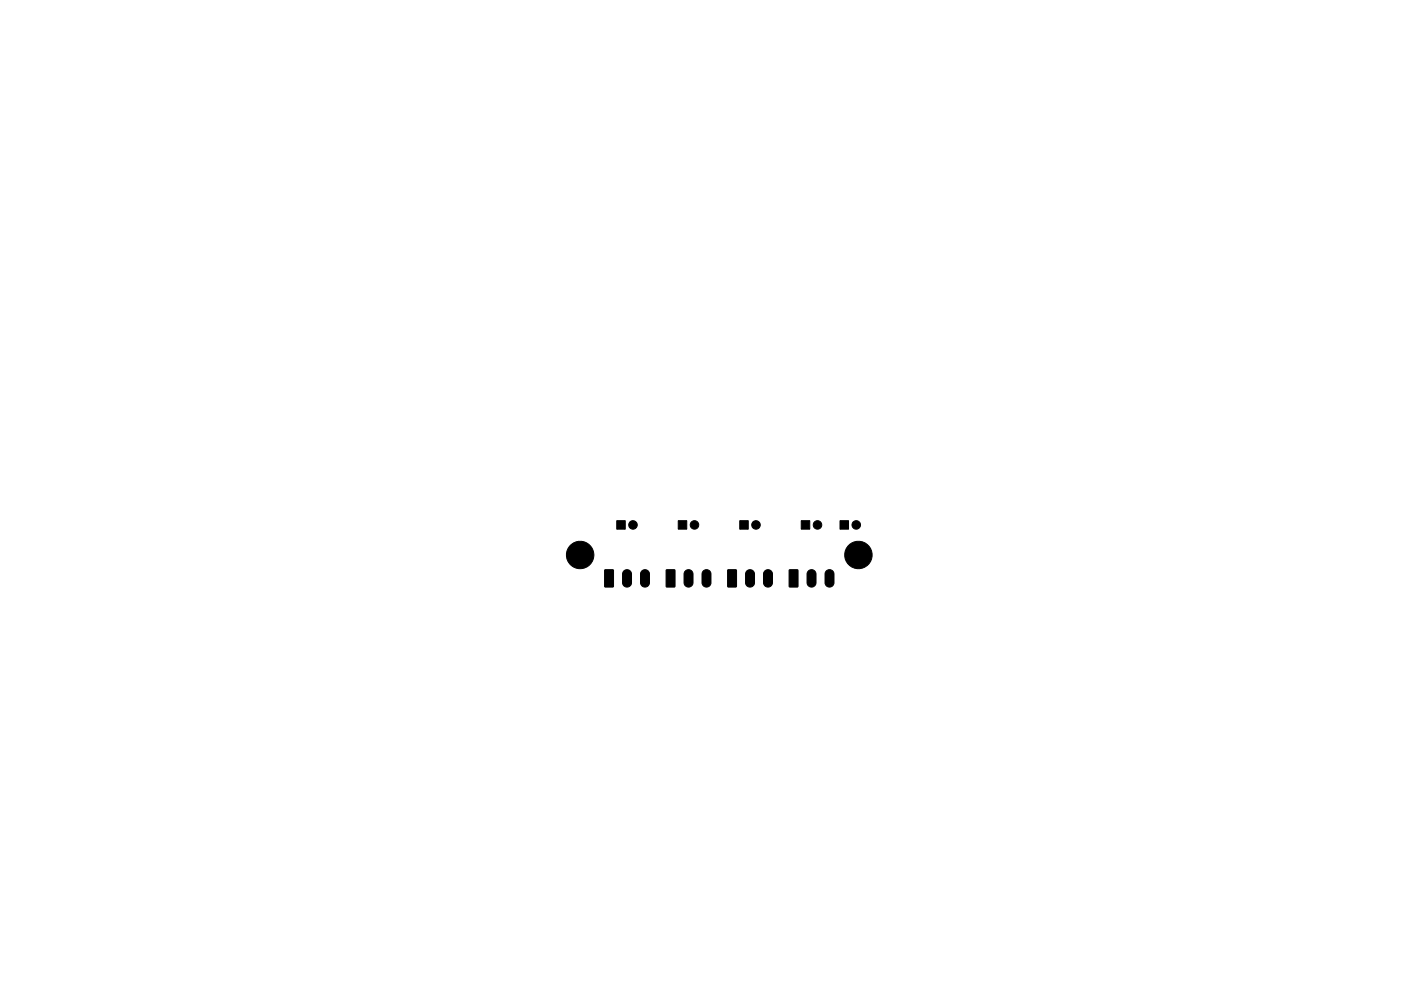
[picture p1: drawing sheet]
<svg xmlns="http://www.w3.org/2000/svg" width="297mm" height="210mm" viewBox="0 0 297 210" stroke-linecap="round" stroke-linejoin="round" font-family="sans-serif">
<g fill="#000" stroke="#000" stroke-width=".21">
<path d="M130.8 110.5h1.8v1.8h-1.8zM143.8 110.5h1.8v1.8h-1.8zM156.8 110.5h1.8v1.8h-1.8zM169.9 110.5h1.8v1.8h-1.8zM178.1 110.5h1.8v1.8h-1.8zM128.2 120.9l1.9 .1-.1 3.5h-1.8zM132.3 121.1a.95 .95 0 0 1 1-.2 .95 .95 0 0 1 .6 .9v1.9a.95 .95 0 0 1-1 .9 .95 .95 0 0 1-.9-.9v-2.1zM136.1 121.1a.95 .95 0 0 1 1-.2 .95 .95 0 0 1 .6 .9v1.9a.95 .95 0 0 1-.9 .9 .95 .95 0 0 1-1-.9v-2.1zM141.3 120.9l1.8 .1-.1 3.5h-1.8zM145.3 121.1a.95 .95 0 0 1 1-.2 .95 .95 0 0 1 .6 .9v1.9a.95 .95 0 0 1-.9 .9 .95 .95 0 0 1-1-.9v-2.1zM149.1 121.1a.95 .95 0 0 1 1-.2 .95 .95 0 0 1 .6 .9v1.9a.95 .95 0 0 1-.9 .9 .95 .95 0 0 1-1-.9l.1-2.1zM154.3 120.9l1.8 .1v3.5h-1.8z"/>
<path d="M158.3 121.1a.95 .95 0 0 1 1.1-.2 .95 .95 0 0 1 .6 .9v1.9a.95 .95 0 0 1-1 .9 .95 .95 0 0 1-.9-.9v-2.1zM162.2 121.1a.95 .95 0 0 1 1-.2 .95 .95 0 0 1 .6 .9v1.9a.95 .95 0 0 1-1 .9 .95 .95 0 0 1-.9-.9v-2.1zM167.4 120.9l1.8 .1-.1 3.5h-1.8zM171.4 121.1a.95 .95 0 0 1 1-.2 .95 .95 0 0 1 .6 .9v1.9a.95 .95 0 0 1-.9 .9 .95 .95 0 0 1-1-.9v-2.1zM175.2 121.1a.95 .95 0 0 1 1-.2 .95 .95 0 0 1 .6 .9v1.9a.95 .95 0 0 1-.9 .9 .95 .95 0 0 1-1-.9v-2.1z"/>
<circle cx="123" cy="117.7" r="2.91"/>
<circle cx="134.2" cy="111.4" r=".9"/>
<circle cx="147.2" cy="111.4" r=".9"/>
<circle cx="160.3" cy="111.4" r=".9"/>
<circle cx="173.3" cy="111.4" r=".9"/>
<circle cx="181.5" cy="111.4" r=".9"/>
<circle cx="182" cy="117.7" r="2.92"/>
</g>
</svg>
